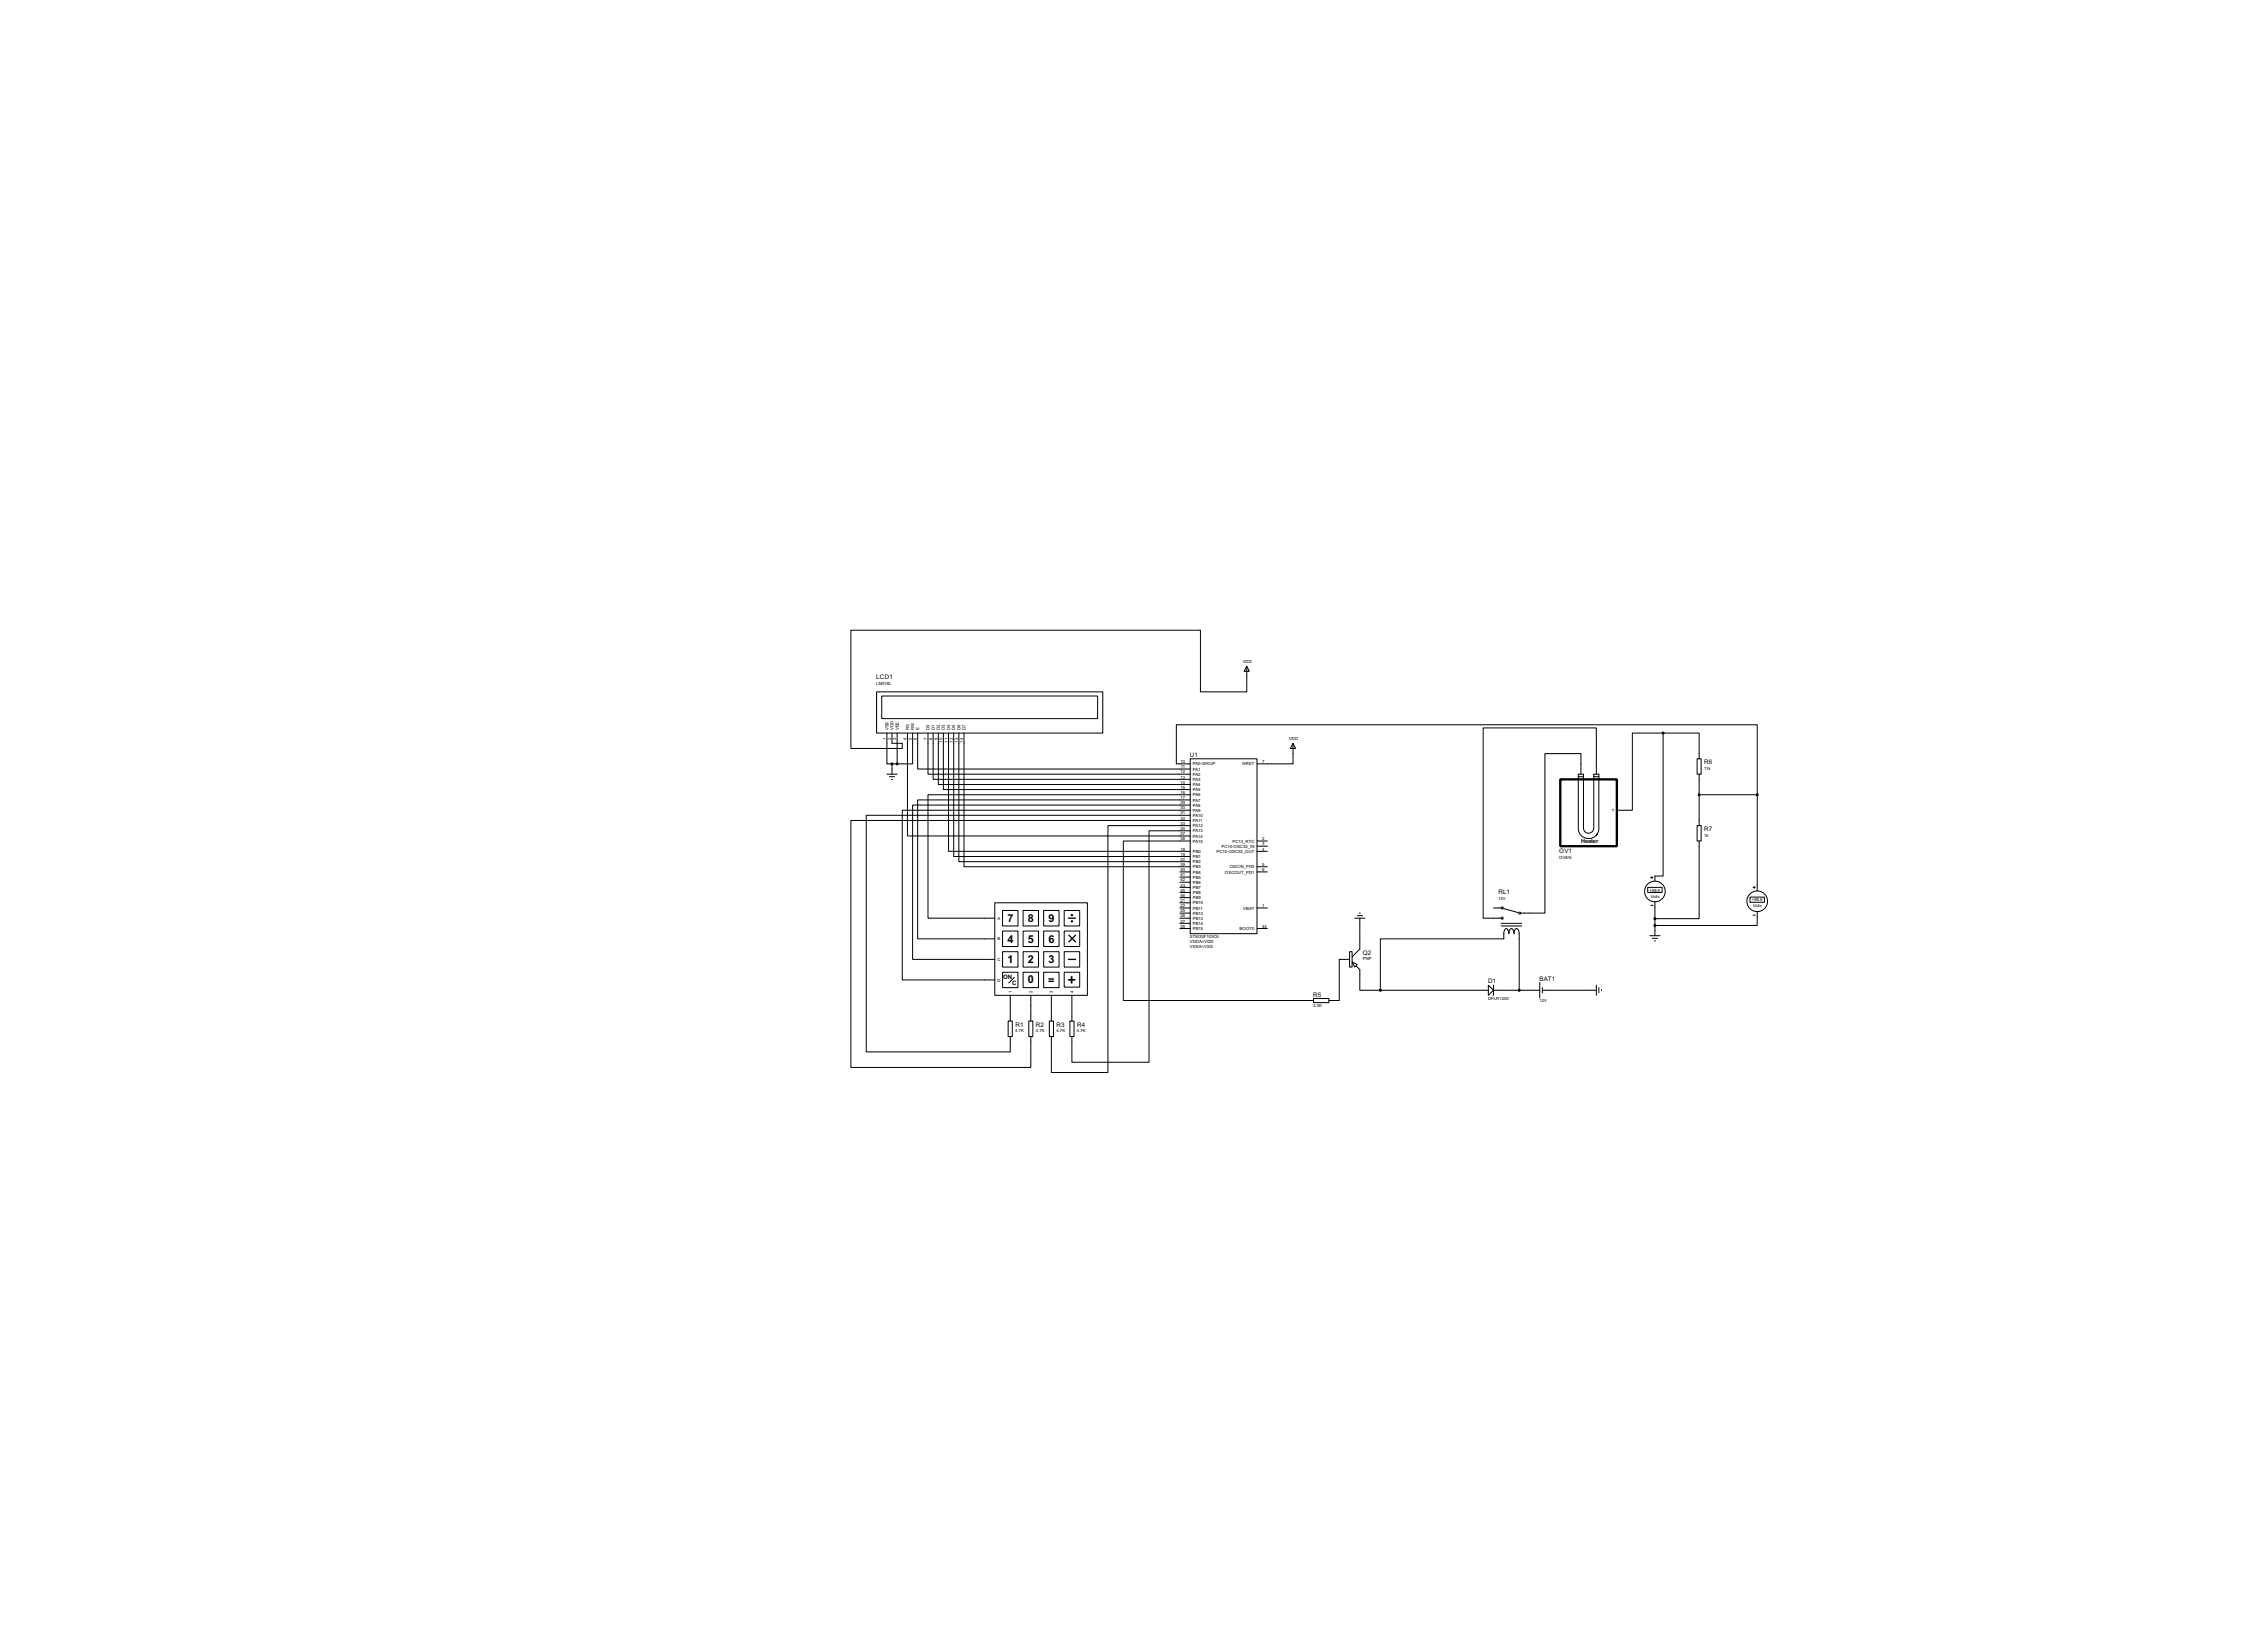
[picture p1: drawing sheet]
<svg xmlns="http://www.w3.org/2000/svg" width="1120mm" height="815mm" viewBox="0 0 1120 815" stroke-linecap="round" stroke-linejoin="round" font-family="sans-serif">
<defs><g id="words">
<text font-size="8.2" x="528" y="487">+</text>
<g font-size="6">
<text x="498" y="455">7</text>
<text x="508" y="455">8</text>
<text x="518" y="455">9</text>
<text x="498" y="466">4</text>
<text x="508" y="466">5</text>
<text x="518" y="466">6</text>
<text x="498" y="476">1</text>
<text x="508" y="476">2</text>
<text x="518" y="476">3</text>
<text x="508" y="486">0</text>
<text x="518" y="486">=</text>
</g>
<g font-size="3.5">
<text x="433" y="335">LCD1</text>
<text x="588" y="374">U1</text>
<text x="842" y="377">R6</text>
<text x="842" y="410">R7</text>
<text x="770" y="421">OV1</text>
<text x="740" y="442">RL1</text>
<text x="673" y="471">Q2</text>
<text x="735" y="486">D1</text>
<text x="761" y="484">BAT1</text>
<text x="649" y="492">R5</text>
<text x="502" y="507">R1</text>
<text x="512" y="507">R2</text>
<text x="522" y="507">R3</text>
<text x="532" y="507">R4</text>
</g>
<g font-size="3.4">
<text x="496" y="483">ON</text>
<text x="500" y="487">C</text>
</g>
<text font-size="3.2" x="781" y="416">Heater</text>
<g font-size="2.4">
<text x="614" y="327">VDD</text>
<text x="433" y="338">LM018L</text>
<text x="438" y="366" transform="rotate(-90 438 366)">1</text>
<text x="439" y="361" transform="rotate(-90 439 361)">VSS</text>
<text x="440" y="366" transform="rotate(-90 440 366)">2</text>
<text x="442" y="361" transform="rotate(-90 442 361)">VDD</text>
<text x="443" y="366" transform="rotate(-90 443 366)">3</text>
<text x="444" y="361" transform="rotate(-90 444 361)">VEE</text>
<text x="448" y="366" transform="rotate(-90 448 366)">4</text>
<text x="449" y="361" transform="rotate(-90 449 361)">RS</text>
<text x="451" y="366" transform="rotate(-90 451 366)">5</text>
<text x="452" y="361" transform="rotate(-90 452 361)">RW</text>
<text x="453" y="366" transform="rotate(-90 453 366)">6</text>
<text x="454" y="361" transform="rotate(-90 454 361)">E</text>
<text x="458" y="366" transform="rotate(-90 458 366)">7</text>
<text x="459" y="361" transform="rotate(-90 459 361)">D0</text>
<text x="461" y="366" transform="rotate(-90 461 366)">8</text>
<text x="462" y="361" transform="rotate(-90 462 361)">D1</text>
<text x="463" y="366" transform="rotate(-90 463 366)">9</text>
<text x="464" y="361" transform="rotate(-90 464 361)">D2</text>
<text x="467" y="361" transform="rotate(-90 467 361)">D3</text>
<text x="469" y="361" transform="rotate(-90 469 361)">D4</text>
<text x="472" y="361" transform="rotate(-90 472 361)">D5</text>
<text x="475" y="361" transform="rotate(-90 475 361)">D6</text>
<text x="477" y="361" transform="rotate(-90 477 361)">D7</text>
<text x="637" y="365">VDD</text>
<text x="466" y="367" transform="rotate(-90 466 367)">10</text>
<text x="468" y="367" transform="rotate(-90 468 367)">11</text>
<text x="471" y="367" transform="rotate(-90 471 367)">12</text>
<text x="473" y="367" transform="rotate(-90 473 367)">13</text>
<text x="476" y="367" transform="rotate(-90 476 367)">14</text>
<text x="583" y="377">10</text>
<text x="624" y="377">7</text>
<text x="583" y="382">12</text>
<text x="583" y="379">11</text>
<text x="589" y="378">PA0-WKUP</text>
<text x="589" y="383">PA2</text>
<text x="589" y="381">PA1</text>
<text x="614" y="378">NRST</text>
<text x="842" y="380">11k</text>
<text x="583" y="384">13</text>
<text x="583" y="387">14</text>
<text x="583" y="389">15</text>
<text x="589" y="386">PA3</text>
<text x="589" y="388">PA4</text>
<text x="583" y="392">16</text>
<text x="583" y="395">17</text>
<text x="589" y="391">PA5</text>
<text x="589" y="393">PA6</text>
<text x="589" y="396">PA7</text>
<text x="583" y="397">29</text>
<text x="583" y="400">30</text>
<text x="589" y="398">PA8</text>
<text x="589" y="401">PA9</text>
<text x="796" y="401">T</text>
<text x="583" y="402">31</text>
<text x="583" y="405">32</text>
<text x="583" y="407">33</text>
<text x="589" y="403">PA10</text>
<text x="589" y="406">PA11</text>
<text x="583" y="410">34</text>
<text x="583" y="412">37</text>
<text x="589" y="409">PA12</text>
<text x="589" y="411">PA13</text>
<text x="589" y="414">PA14</text>
<text x="842" y="413">1k</text>
<text x="583" y="415">38</text>
<text x="589" y="416">PA15</text>
<text x="603" y="419">PC14-OSC32_IN</text>
<text x="609" y="416">PC13_RTC</text>
<text x="624" y="415">2</text>
<text x="624" y="417">3</text>
<text x="583" y="420">18</text>
<text x="583" y="423">19</text>
<text x="583" y="425">20</text>
<text x="589" y="421">PB0</text>
<text x="589" y="424">PB1</text>
<text x="601" y="421">PC15-OSC32_OUT</text>
<text x="624" y="420">4</text>
<text x="770" y="424">OVEN</text>
<text x="583" y="428">39</text>
<text x="583" y="430">40</text>
<text x="589" y="426">PB2</text>
<text x="589" y="429">PB3</text>
<text x="589" y="431">PB4</text>
<text x="605" y="431">OSCOUT_PD1</text>
<text x="608" y="429">OSCIN_PD0</text>
<text x="624" y="428">5</text>
<text x="624" y="430">6</text>
<text x="583" y="433">41</text>
<text x="583" y="435">42</text>
<text x="583" y="438">43</text>
<text x="589" y="434">PB5</text>
<text x="589" y="436">PB6</text>
<text x="583" y="440">45</text>
<text x="583" y="443">46</text>
<text x="589" y="442">PB8</text>
<text x="589" y="439">PB7</text>
<text x="815" y="440">+88.8</text>
<text x="583" y="445">21</text>
<text x="583" y="448">22</text>
<text x="589" y="444">PB9</text>
<text x="589" y="447">PB10</text>
<text x="589" y="449">PB11</text>
<text x="614" y="449">VBAT</text>
<text x="624" y="448">1</text>
<text x="740" y="445">12V</text>
<text x="866" y="445">+88.8</text>
<text x="493" y="454">A</text>
<text x="583" y="451">25</text>
<text x="583" y="453">26</text>
<text x="583" y="456">27</text>
<text x="589" y="452">PB12</text>
<text x="589" y="454">PB13</text>
<text x="583" y="458">28</text>
<text x="589" y="457">PB14</text>
<text x="589" y="459">PB15</text>
<text x="612" y="459">BOOT0</text>
<text x="624" y="458">44</text>
<text x="493" y="464">B</text>
<text x="588" y="463">STM32F103C6</text>
<text x="588" y="466">VDDA=VDD</text>
<text x="588" y="468">VSSA=VSS</text>
<text x="493" y="475">C</text>
<text x="673" y="474">PNP</text>
<text x="493" y="485">D</text>
<text x="500" y="490" transform="rotate(-90 500 490)">1</text>
<text x="510" y="490" transform="rotate(-90 510 490)">2</text>
<text x="520" y="490" transform="rotate(-90 520 490)">3</text>
<text x="530" y="490" transform="rotate(-90 530 490)">4</text>
<text x="649" y="497">3.3K</text>
<text x="735" y="494">DFLR1200</text>
<text x="761" y="495">12V</text>
<text x="502" y="510">4.7K</text>
<text x="512" y="510">4.7K</text>
<text x="522" y="510">4.7K</text>
<text x="532" y="510">4.7K</text>
</g>
<g font-size="2.3">
<text x="815" y="443">Volts</text>
<text x="866" y="448">Volts</text>
</g>
</g></defs>
<g fill="none" stroke="#000" stroke-width=".49">
<path d="M616 329l1 3h-2zM616 329v13h-23v-31h-173v59h26v-3h-5v-5M433 342h112v20h-112zM436 344h106v11h-106zM438 362v15h3M441 377v5M441 377h2M443 362v15M448 362v51h140M451 362v15h-8M453 362v18h135M459 362v20h129"/>
<path d="M461 362v23h127M464 362v25h124M466 362v28h122M469 362v58h119M471 362v61h117M474 362v64h114M476 362v66h112M588 375h33v86h-33zM588 377h-7v-19h287v34M639 367l1 3h-2zM639 367v10h-18M822 362h-15v38h-8"/>
<path d="M822 362h18v13M822 362v71h-4v2M839 375h2v7h-2zM438 382h5M439 384h3M440 385h1M588 392h-129v61h33M588 395h-135v69h39M588 398h-137v76h41M780 385h2v24a2.6 2.6 0 0 0 3 3 2.6 2.6 0 0 0 2-3v-24h3v25l-1 3v-1a5 5 0 0 1-5 2 5 5 0 0 1-4-4zM780 385v-3h2v3M780 384h2"/>
<path d="M781 382v-10h-18v79h-12M787 385v-3h3v3M787 384h3M789 382v-23h-56v94h9M840 382v26M840 392h28M868 392v48M588 403h-160v116h71v-7M588 405h-168v122h89v-15M588 408h-41v122h-28v-18M588 400h-142v84h46M588 410h-20v115h-38v-13"/>
<path d="M588 415h-33v79h94M621 415h5M621 418h5M839 408h2v7h-2zM840 415v39h-22M583 431h5M583 433h5M583 436h5M583 438h5M621 428h5M621 431h5M621 420h5"/>
<path d="M814 438h7v3h-7zM816 433h1M816 433v1M866 438h1M867 438v1M492 446h45v46h-45zM495 450h8v7h-8zM495 460h8v7h-8zM506 450h7v7h-7zM506 460h7v7h-7zM516 450h7v7h-7zM516 460h7v7h-7z"/>
<path d="M526 450h7v7h-7zM526 460h7v7h-7zM583 459h5M583 441h5M583 443h5M583 446h5M583 448h5M583 451h5M583 453h5M583 456h5M621 459h5M621 448h5"/>
<path d="M669 453h5M671 452h2M672 451h.1M672 453v16l-4 3M738 448h4M742 456h10M742 457h10M816 447h1M818 445v17M865 443h7v3h-7zM866 452h1M868 450v7h-50"/>
<path d="M495 470h8v8h-8zM506 470h7v8h-7zM516 470h7v8h-7zM526 470h7v8h-7zM667 470h1v8h-1zM667 474h-5v20h-5M668 475l3 1-2 2zM670 477l2 2v10h10M815 462h5M816 463h3M817 465h1M495 480h8v8h-8z"/>
<path d="M499 492v12M501 483l-3 2M506 480h7v8h-7zM509 492v12M516 480h7v8h-7zM519 492v12M526 480h7v7h-7zM530 492v12M649 493h8v2h-8zM682 489v-25h61v-3a1.5 1.5 0 0 1 0-2 1.5 1.5 0 0 1 2 0l1 2a1.5 1.5 0 0 1 0-2 1.5 1.5 0 0 1 1 0l1 2a1.5 1.5 0 0 1 0-2 1.5 1.5 0 0 1 2 0l1 2v28M682 489h53M735 486l3 3-3 3z"/>
<path d="M738 489h23M738 486v6M761 485v8M762 489h27M762 488v2M789 486v6M790 488v2M791 489h.1M498 504h2v8h-2zM508 504h2v8h-2zM518 504h3v8h-3zM529 504h2v8h-2z"/>
<circle cx="742" cy="453" r=".5"/>
<circle cx="742" cy="448" r=".5"/>
<circle cx="751" cy="451" r=".5"/>
<circle cx="818" cy="440" r="5"/>
<circle cx="868" cy="445" r="5"/>
</g>
<g fill="#000" stroke="#000" stroke-width=".49">
<circle cx="441" cy="377" r=".5"/>
<circle cx="443" cy="377" r=".5"/>
<circle cx="822" cy="362" r=".5"/>
<circle cx="839" cy="392" r=".5"/>
<circle cx="868" cy="392" r=".5"/>
<circle cx="818" cy="454" r=".5"/>
<circle cx="818" cy="457" r=".5"/>
<circle cx="682" cy="489" r=".5"/>
<circle cx="751" cy="489" r=".5"/>
</g>
<g fill="none" stroke="#000" stroke-width=".65">
<path d="M528 453h3M528 474h3M528 462l3 3M531 462l-3 3"/>
<circle cx="530" cy="452" r=".3"/>
<circle cx="530" cy="455" r=".3"/>
</g>
<path d="M771 385h28v33h-28z" fill="none" stroke="#000" stroke-width="1.2"/>
<path d="M743 449l7 2" fill="none" stroke="#000" stroke-width=".5"/>
<use href="#words"/>
</svg>
